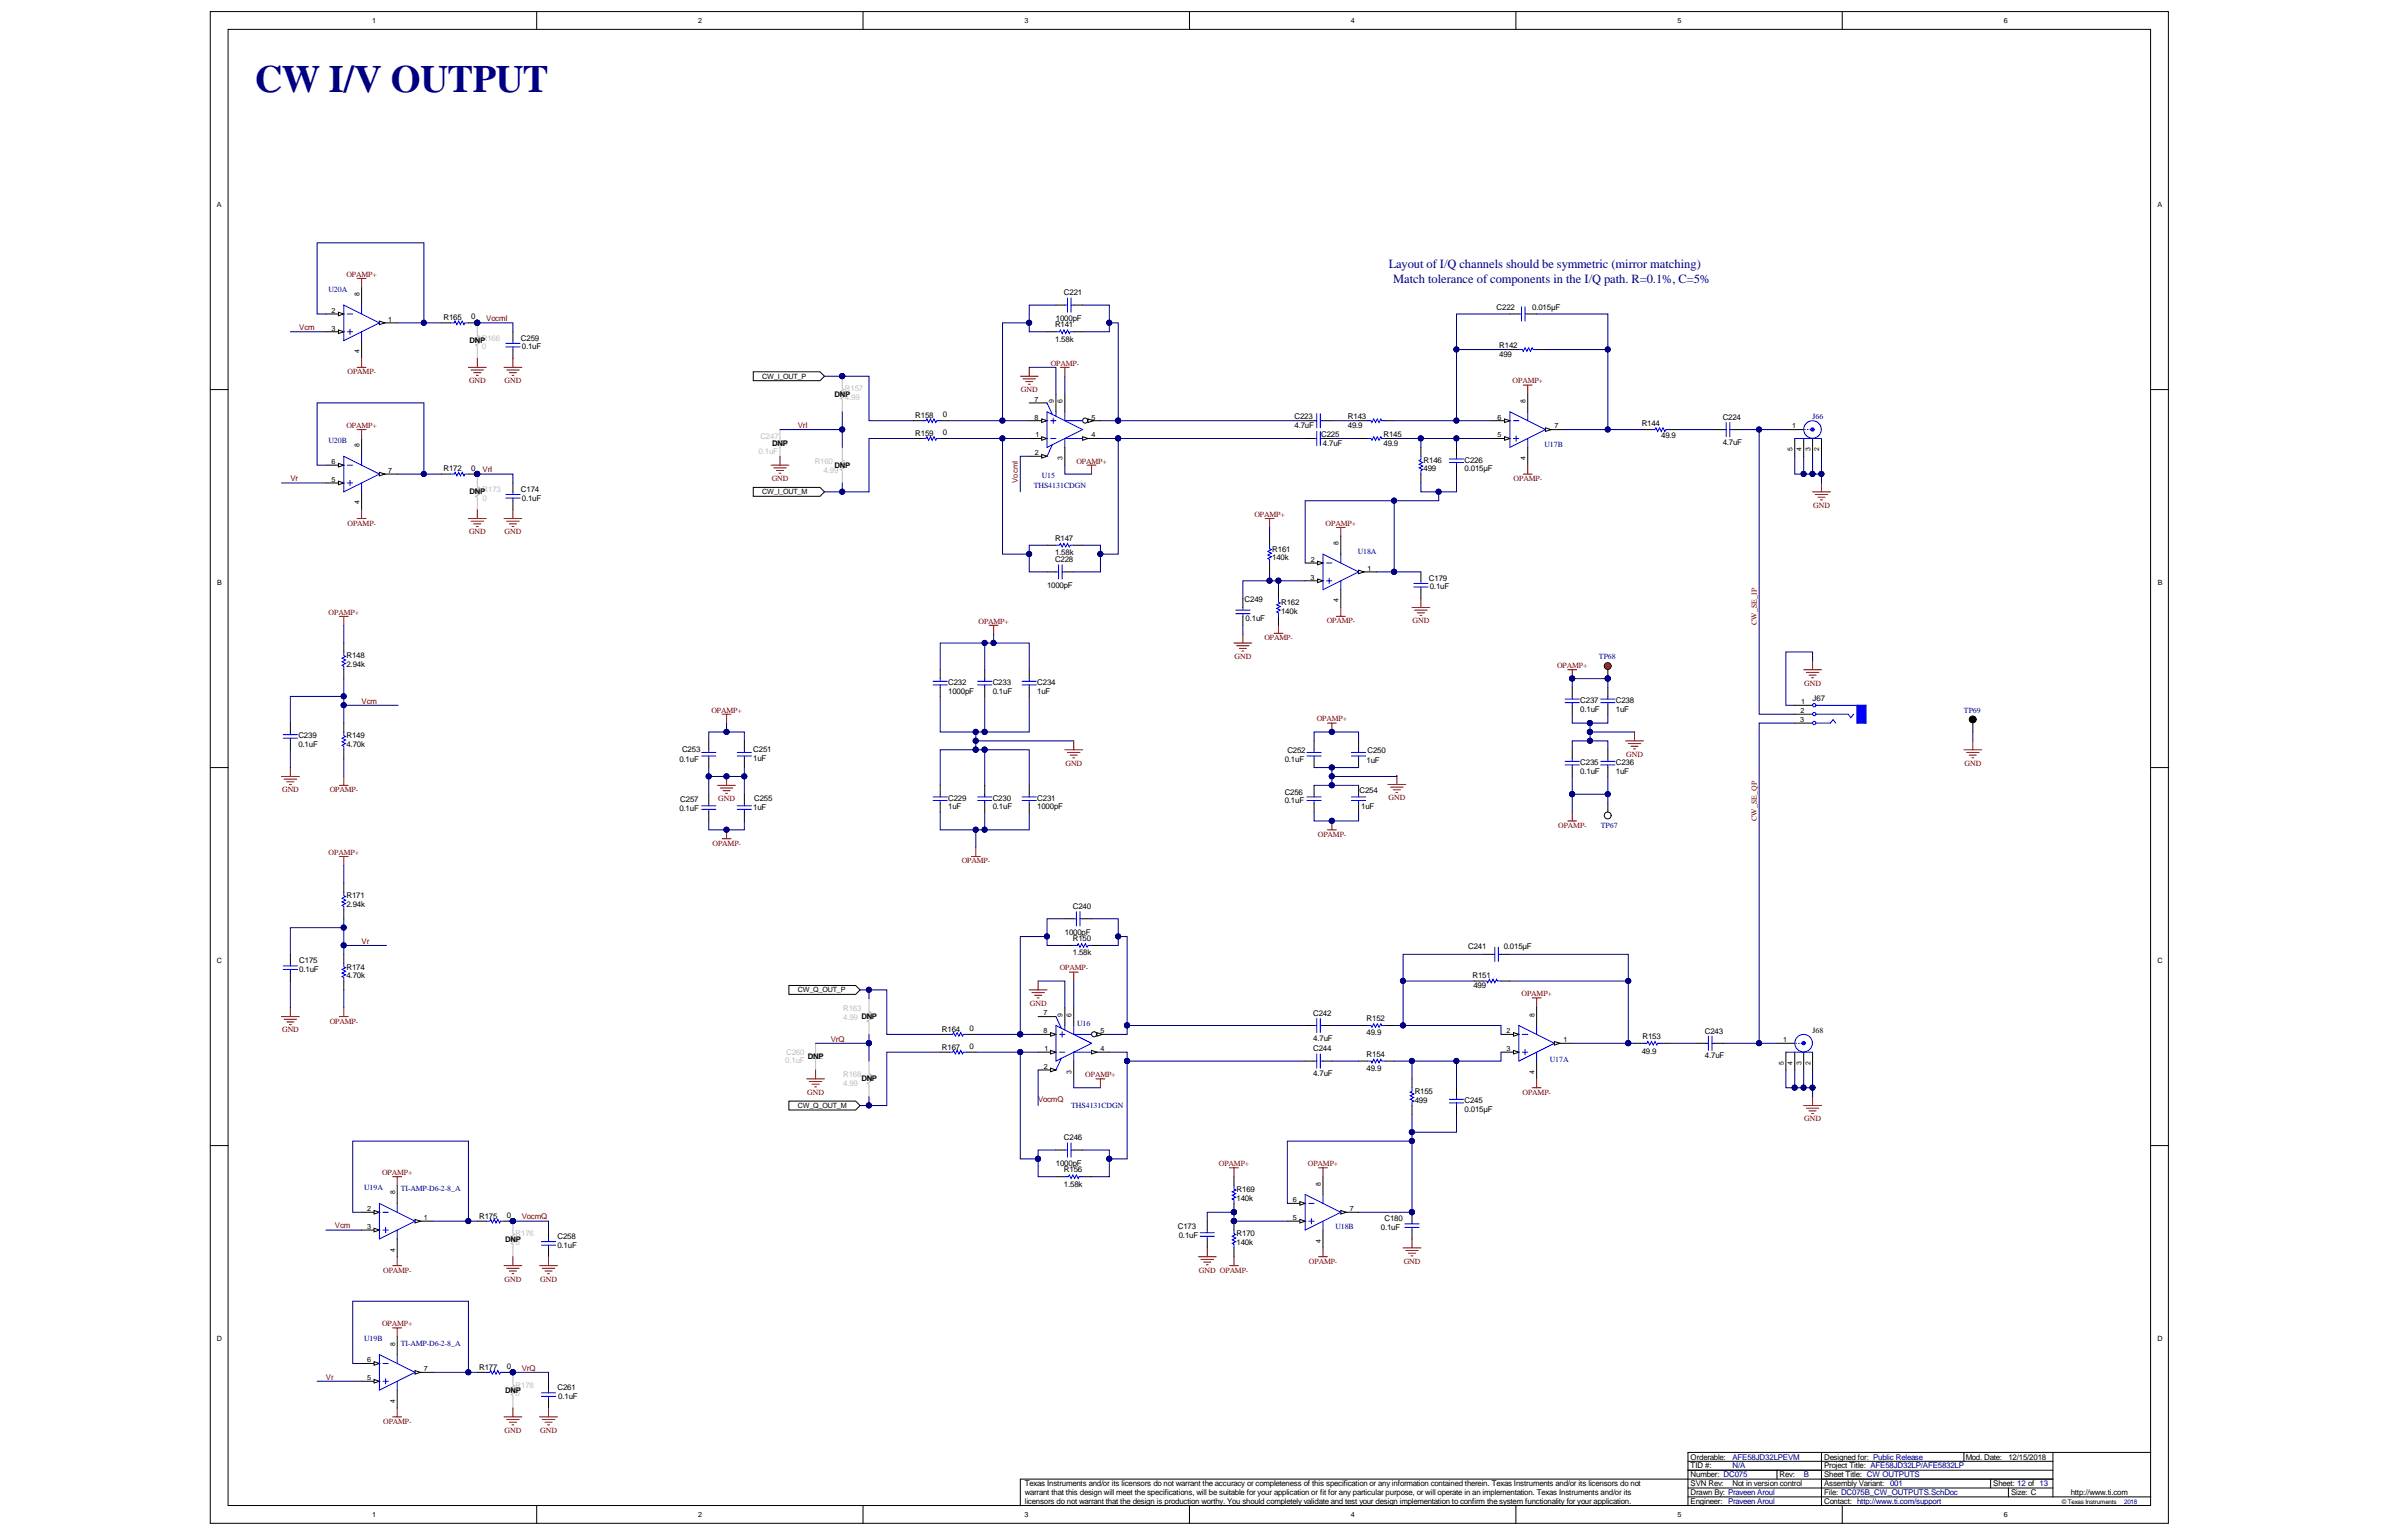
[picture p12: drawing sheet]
<svg xmlns="http://www.w3.org/2000/svg" width="432mm" height="279mm" viewBox="0 0 432 279" stroke-linecap="round" stroke-linejoin="round" font-family="sans-serif">
<defs><g id="words">
<text font-size="7" fill="#000080" x="46.2" y="16.7">CW I/V OUTPUT</text>
<g font-size="2.3" fill="#000080">
<text x="251.8" y="48.6">Layout of I/Q channels should be symmetric (mirror matching)</text>
<text x="252.6" y="51.4">Match tolerance of components in the I/Q path. R=0.1%, C=5%</text>
</g>
<g font-size="1.4" fill="#000080">
<text x="59.6" y="52.9">U20A</text>
<text x="328.6" y="76">J66</text>
<text x="59.6" y="80.3">U20B</text>
<text x="280" y="81">U17B</text>
<text x="187.4" y="88.6">THS4131CDGN</text>
<text x="188.8" y="86.6">U15</text>
<text x="246.1" y="100.5">U18A</text>
<text x="289.9" y="119.5">TP68</text>
<text x="356" y="129.2">TP69</text>
<text x="290.2" y="150.2">TP67</text>
<text x="195.3" y="186">U16</text>
<text x="281" y="192.6">U17A</text>
<text x="194.2" y="201">THS4131CDGN</text>
<text x="66" y="215.8">U19A</text>
<text x="72.6" y="216">TI-AMP-D6-2-8_A</text>
<text x="242.1" y="222.9">U18B</text>
<text x="66" y="243.2">U19B</text>
<text x="72.6" y="244">TI-AMP-D6-2-8_A</text>
<text x="314.1" y="266.3">N/A</text>
<text x="314.1" y="264.6">AFE58JD32LPEVM</text>
<text x="327" y="267.9">B</text>
<text x="342.6" y="269.5">001</text>
</g>
<g font-size="1.4" fill="#800000">
<text x="62.8" y="50.2">OPAMP+</text>
<text x="54.3" y="59.8">Vcm</text>
<text x="88.1" y="58.2">VocmI</text>
<text x="63" y="67.9">OPAMP-</text>
<text x="85" y="69.5">GND</text>
<text x="91.5" y="69.5">GND</text>
<text x="185.1" y="71.1">GND</text>
<text x="190.5" y="66.3">OPAMP-</text>
<text x="274.2" y="69.5">OPAMP+</text>
<text x="62.8" y="77.6">OPAMP+</text>
<text x="144.6" y="77.6">VrI</text>
<text x="52.6" y="87.3">Vr</text>
<text x="87.5" y="85.6">VrI</text>
<text x="139.9" y="87.2">GND</text>
<text x="184.5" y="87.6" transform="rotate(-90 184.5 87.6)">VocmI</text>
<text x="195.1" y="84">OPAMP+</text>
<text x="274.4" y="87.2">OPAMP-</text>
<text x="63" y="95.3">OPAMP-</text>
<text x="227.4" y="93.7">OPAMP+</text>
<text x="240.3" y="95.3">OPAMP+</text>
<text x="328.7" y="92.1">GND</text>
<text x="85" y="96.9">GND</text>
<text x="91.5" y="96.9">GND</text>
<text x="59.6" y="111.5">OPAMP+</text>
<text x="177.4" y="113.1">OPAMP+</text>
<text x="240.5" y="113">OPAMP-</text>
<text x="256.1" y="113">GND</text>
<text x="318.4" y="113.4" transform="rotate(-90 318.4 113.4)">CW_SE_IP</text>
<text x="223.8" y="119.5">GND</text>
<text x="229.2" y="116.1">OPAMP-</text>
<text x="282.3" y="121.1">OPAMP+</text>
<text x="327.1" y="124.3">GND</text>
<text x="65.5" y="127.6">Vcm</text>
<text x="129" y="129.2">OPAMP+</text>
<text x="238.7" y="130.8">OPAMP+</text>
<text x="294.8" y="137.2">GND</text>
<text x="51.1" y="143.7">GND</text>
<text x="59.8" y="143.7">OPAMP-</text>
<text x="193.1" y="138.8">GND</text>
<text x="356.1" y="138.8">GND</text>
<text x="130.2" y="145.3">GND</text>
<text x="251.7" y="145.1">GND</text>
<text x="318.4" y="148.9" transform="rotate(-90 318.4 148.9)">CW_SE_QP</text>
<text x="59.6" y="155">OPAMP+</text>
<text x="129.2" y="153.3">OPAMP-</text>
<text x="238.9" y="151.7">OPAMP-</text>
<text x="282.5" y="150.1">OPAMP-</text>
<text x="174.3" y="156.6">OPAMP-</text>
<text x="65.5" y="171.1">Vr</text>
<text x="192.1" y="176">OPAMP-</text>
<text x="59.8" y="185.6">OPAMP-</text>
<text x="186.7" y="182.4">GND</text>
<text x="275.8" y="180.6">OPAMP+</text>
<text x="51.1" y="187.2">GND</text>
<text x="150.6" y="188.9">VrQ</text>
<text x="196.7" y="195.3">OPAMP+</text>
<text x="146.3" y="198.5">GND</text>
<text x="188.2" y="199.8">VocmQ</text>
<text x="276" y="198.5">OPAMP-</text>
<text x="327.1" y="203.3">GND</text>
<text x="69.3" y="213.1">OPAMP+</text>
<text x="220.9" y="211.4">OPAMP+</text>
<text x="237.1" y="211.4">OPAMP+</text>
<text x="94.6" y="221.1">VocmQ</text>
<text x="60.7" y="222.7">Vcm</text>
<text x="69.5" y="230.7">OPAMP-</text>
<text x="91.5" y="232.4">GND</text>
<text x="97.9" y="232.4">GND</text>
<text x="217.3" y="230.7">GND OPAMP-</text>
<text x="237.3" y="229.1">OPAMP-</text>
<text x="254.5" y="229.1">GND</text>
<text x="69.3" y="240.5">OPAMP+</text>
<text x="59.1" y="250.1">Vr</text>
<text x="94.6" y="248.5">VrQ</text>
<text x="69.5" y="258.2">OPAMP-</text>
<text x="91.5" y="259.8">GND</text>
<text x="97.9" y="259.8">GND</text>
</g>
<g font-size="1.4">
<text x="192.9" y="53.6">C221</text>
<text x="80.4" y="58.1">R165</text>
<text x="85.4" y="57.9">0</text>
<text x="191.3" y="59.4">R141</text>
<text x="191.4" y="58.2">1000pF</text>
<text x="271.3" y="56.1">C222</text>
<text x="277.7" y="56.1">0.015µF</text>
<text x="85.1" y="62.2">DNP</text>
<text x="94.4" y="61.8">C259</text>
<text x="94.6" y="63.2">0.1uF</text>
<text x="191.3" y="61.9">1.58k</text>
<text x="271.8" y="64.7">499</text>
<text x="271.8" y="63.1">R142</text>
<text x="151.3" y="71.9">DNP</text>
<text x="165.9" y="75.8">R158</text>
<text x="170.9" y="75.6">0</text>
<text x="234.7" y="77.6">4.7uF</text>
<text x="234.7" y="76">C223</text>
<text x="244.3" y="77.6">49.9</text>
<text x="244.3" y="76">R143</text>
<text x="297.6" y="77.3">R144</text>
<text x="312.3" y="76.1">C224</text>
<text x="140" y="80.8">DNP</text>
<text x="165.9" y="79">R159</text>
<text x="170.9" y="78.9">0</text>
<text x="239.5" y="79.2">C225</text>
<text x="239.8" y="80.8">4.7uF</text>
<text x="250.8" y="80.8">49.9</text>
<text x="250.8" y="79.2">R145</text>
<text x="258.1" y="83.9">R146</text>
<text x="265.5" y="83.9">C226</text>
<text x="301.1" y="79.4">49.9</text>
<text x="312.3" y="80.6">4.7uF</text>
<text x="80.4" y="85.5">R172</text>
<text x="85.1" y="89.6">DNP</text>
<text x="85.4" y="85.3">0</text>
<text x="94.4" y="89.2">C174</text>
<text x="151.3" y="84.8">DNP</text>
<text x="258.1" y="85.5">499</text>
<text x="265.5" y="85.5">0.015µF</text>
<text x="94.6" y="90.8">0.1uF</text>
<text x="191.3" y="100.6">1.58k</text>
<text x="191.3" y="98.1">R147</text>
<text x="191.3" y="101.9">C228</text>
<text x="230.6" y="101.6">140k</text>
<text x="230.6" y="100">R161</text>
<text x="189.8" y="106.6">1000pF</text>
<text x="259" y="105.3">C179</text>
<text x="259.2" y="106.8">0.1uF</text>
<text x="225.6" y="109.2">C249</text>
<text x="225.8" y="112.6">0.1uF</text>
<text x="232.2" y="111.3">140k</text>
<text x="232.2" y="109.7">R162</text>
<text x="62.8" y="119.3">R148</text>
<text x="62.8" y="121">2.94k</text>
<text x="171.9" y="125.8">1000pF</text>
<text x="171.9" y="124.2">C232</text>
<text x="180" y="125.8">0.1uF</text>
<text x="180" y="124.2">C233</text>
<text x="188" y="125.8">1uF</text>
<text x="188" y="124.2">C234</text>
<text x="286.5" y="129">0.1uF</text>
<text x="286.5" y="127.4">C237</text>
<text x="292.9" y="129">1uF</text>
<text x="292.9" y="127.4">C238</text>
<text x="328.6" y="127.1">J67</text>
<text x="54.1" y="135.5">0.1uF</text>
<text x="54.1" y="133.9">C239</text>
<text x="62.8" y="135.5">4.70k</text>
<text x="62.8" y="133.9">R149</text>
<text x="123.6" y="136.3">C253</text>
<text x="136.6" y="136.3">C251</text>
<text x="233.4" y="136.4">C252</text>
<text x="247.9" y="136.4">C250</text>
<text x="123.2" y="138.2">0.1uF</text>
<text x="136.6" y="138.1">1uF</text>
<text x="232.9" y="138.2">0.1uF</text>
<text x="246.4" y="143.9">C254</text>
<text x="247.7" y="138.4">1uF</text>
<text x="286.5" y="140.3">0.1uF</text>
<text x="286.5" y="138.7">C235</text>
<text x="292.9" y="140.3">1uF</text>
<text x="292.9" y="138.7">C236</text>
<text x="123.2" y="147.1">0.1uF</text>
<text x="123.3" y="145.5">C257</text>
<text x="136.6" y="146.9">1uF</text>
<text x="136.7" y="145.3">C255</text>
<text x="171.9" y="146.8">1uF</text>
<text x="171.9" y="145.2">C229</text>
<text x="180" y="146.8">0.1uF</text>
<text x="180" y="145.2">C230</text>
<text x="188" y="146.8">1000pF</text>
<text x="188" y="145.2">C231</text>
<text x="232.9" y="145.6">0.1uF</text>
<text x="232.9" y="144.2">C256</text>
<text x="246.8" y="146.6">1uF</text>
<text x="62.8" y="164.5">2.94k</text>
<text x="62.8" y="162.9">R171</text>
<text x="194.5" y="164.8">C240</text>
<text x="193" y="169.5">1000pF</text>
<text x="194.5" y="173.2">1.58k</text>
<text x="194.5" y="170.6">R150</text>
<text x="266.1" y="172.1">C241</text>
<text x="272.6" y="172.1">0.015µF</text>
<text x="54.3" y="176.3">0.1uF</text>
<text x="54.3" y="174.7">C175</text>
<text x="62.8" y="177.4">4.70k</text>
<text x="62.8" y="175.8">R174</text>
<text x="266.9" y="177.4">R151</text>
<text x="267.1" y="179.2">499</text>
<text x="238.1" y="184.2">C242</text>
<text x="247.7" y="185.1">R152</text>
<text x="170.8" y="187.1">R164</text>
<text x="170.8" y="190.3">R167</text>
<text x="175.8" y="186.9">0</text>
<text x="175.8" y="190.1">0</text>
<text x="238.1" y="190.6">C244</text>
<text x="238.1" y="188.7">4.7uF</text>
<text x="247.7" y="191.6">R154</text>
<text x="247.7" y="187.7">49.9</text>
<text x="297.6" y="191.1">49.9</text>
<text x="297.8" y="188.4">R153</text>
<text x="309.1" y="191.9">4.7uF</text>
<text x="309.1" y="187.4">C243</text>
<text x="328.6" y="187.3">J68</text>
<text x="146.5" y="192.1">DNP</text>
<text x="156.1" y="196.1">DNP</text>
<text x="238.1" y="195.1">4.7uF</text>
<text x="247.7" y="194.2">49.9</text>
<text x="256.4" y="200">499</text>
<text x="256.4" y="198.4">R155</text>
<text x="265.5" y="201.6">0.015µF</text>
<text x="265.5" y="200">C245</text>
<text x="192.9" y="206.8">C246</text>
<text x="191.4" y="211.4">1000pF</text>
<text x="192.9" y="215.1">1.58k</text>
<text x="192.9" y="212.6">R156</text>
<text x="86.8" y="220.9">R175</text>
<text x="91.9" y="220.8">0</text>
<text x="224.2" y="217.7">140k</text>
<text x="224.2" y="216.1">R169</text>
<text x="251" y="221.4">C180</text>
<text x="91.6" y="225.1">DNP</text>
<text x="101" y="226.3">0.1uF</text>
<text x="101" y="224.7">C258</text>
<text x="213.5" y="222.9">C173</text>
<text x="213.7" y="224.5">0.1uF</text>
<text x="224.2" y="225.8">140k</text>
<text x="224.2" y="224.2">R170</text>
<text x="250.3" y="223">0.1uF</text>
<text x="86.8" y="248.4">R177</text>
<text x="91.9" y="248.2">0</text>
<text x="91.6" y="252.5">DNP</text>
<text x="101" y="252.1">C261</text>
<text x="101.2" y="253.7">0.1uF</text>
<text x="185.8" y="269.5">Texas Instruments and/or its licensors do not warrant the accuracy or completeness of this specification or any information contained therein. Texas Instruments and/or its licensors do not</text>
<text x="306.5" y="269.5">SVN Rev:</text>
<text x="306.5" y="267.9">Number: DC075</text>
<text x="306.5" y="266.3">TID #:</text>
<text x="306.5" y="264.6">Orderable:</text>
<text x="314.1" y="269.5">Not in version control</text>
<text x="322.6" y="267.9">Rev:</text>
<text x="330.7" y="267.9">Sheet Title: CW OUTPUTS</text>
<text x="330.7" y="266.3">Project Title: AFE58JD32LP/AFE5832LP</text>
<text x="330.7" y="264.6">Designed for: Public Release</text>
<text x="330.7" y="269.5">Assembly Variant:</text>
<text x="356.3" y="264.6">Mod. Date:</text>
<text x="361.3" y="269.5">Sheet: 12 of 13</text>
<text x="364.1" y="264.6">12/15/2018</text>
<text x="185.8" y="271.1">warrant that this design will meet the specifications, will be suitable for your application or fit for any particular purpose, or will operate in an implementation. Texas Instruments and/or its</text>
<text x="185.8" y="272.7">licensors do not warrant that the design is production worthy. You should completely validate and test your design implementation to confirm the system functionality for your application.</text>
<text x="306.5" y="271.1">Drawn By: Praveen Aroul</text>
<text x="306.5" y="272.7">Engineer: Praveen Aroul</text>
<text x="330.7" y="271.1">File: DC075B_CW_OUTPUTS.SchDoc</text>
<text x="330.7" y="272.7">Contact: http://www.ti.com/support</text>
<text x="364.6" y="271.1">Size: C</text>
<text x="375.4" y="271.1">http://www.ti.com</text>
</g>
<g font-size="1.4" fill="#c0bebc">
<text x="87.3" y="63.2">0</text>
<text x="87.3" y="61.8">R166</text>
<text x="153.2" y="71">R157</text>
<text x="153.2" y="72.6">4.99</text>
<text x="137.5" y="82.3">0.1uF</text>
<text x="137.8" y="79.5">C247</text>
<text x="87.5" y="89.2">R173</text>
<text x="147.7" y="84.2">R160</text>
<text x="149.3" y="85.8">4.99</text>
<text x="87.5" y="90.8">0</text>
<text x="152.8" y="185">4.99 DNP</text>
<text x="152.8" y="183.4">R163</text>
<text x="142.5" y="191.3">C260</text>
<text x="142.4" y="192.7">0.1uF</text>
<text x="152.8" y="196.9">4.99</text>
<text x="152.8" y="195.3">R168</text>
<text x="93.5" y="225.8">0</text>
<text x="93.5" y="224.2">R176</text>
<text x="93.5" y="251.6">R178</text>
<text x="93.5" y="253.2">0</text>
</g>
<g font-size="1.3">
<text x="67.5" y="4.2">1</text>
<text x="126.6" y="4.2">2</text>
<text x="185.7" y="4.2">3</text>
<text x="244.9" y="4.2">4</text>
<text x="304.1" y="4.2">5</text>
<text x="363.2" y="4.2">6</text>
<text x="39.3" y="37.6">A</text>
<text x="391.1" y="37.6">A</text>
<text x="60.1" y="60">3</text>
<text x="60.1" y="56.7">2</text>
<text x="70.4" y="58.3">1</text>
<text x="138.2" y="68.7">CW_I_OUT_P</text>
<text x="187.6" y="72.9">7</text>
<text x="187.6" y="76.1">8</text>
<text x="197.9" y="76.1">5</text>
<text x="271.5" y="76.1">6</text>
<text x="281.8" y="77.7">7</text>
<text x="324.9" y="77.7">1</text>
<text x="187.6" y="82.5">2</text>
<text x="187.7" y="79.3">1</text>
<text x="197.9" y="79.3">4</text>
<text x="271.5" y="79.3">5</text>
<text x="60.1" y="87.4">5</text>
<text x="60.1" y="84.1">6</text>
<text x="70.4" y="85.8">7</text>
<text x="138.2" y="89.6">CW_I_OUT_M</text>
<text x="237.6" y="101.9">2</text>
<text x="39.4" y="106.1">B</text>
<text x="237.6" y="105.1">3</text>
<text x="247.9" y="103.5">1</text>
<text x="391.1" y="106.1">B</text>
<text x="326.3" y="130.9">3</text>
<text x="326.4" y="129.3">2</text>
<text x="326.5" y="127.7">1</text>
<text x="39.3" y="174.6">C</text>
<text x="144.6" y="179.9">CW_Q_OUT_P</text>
<text x="391.1" y="174.6">C</text>
<text x="189.2" y="184.1">7</text>
<text x="189.2" y="187.4">8</text>
<text x="189.3" y="190.6">1</text>
<text x="199.5" y="190.6">4</text>
<text x="199.5" y="187.4">5</text>
<text x="273.1" y="190.6">3</text>
<text x="273.1" y="187.4">2</text>
<text x="283.4" y="189">1</text>
<text x="323.3" y="189">1</text>
<text x="189.2" y="193.8">2</text>
<text x="144.6" y="200.9">CW_Q_OUT_M</text>
<text x="66.6" y="219.6">2</text>
<text x="76.8" y="221.2">1</text>
<text x="234.4" y="221.2">5</text>
<text x="234.4" y="218">6</text>
<text x="244.7" y="219.6">7</text>
<text x="66.5" y="222.8">3</text>
<text x="39.3" y="243.2">D</text>
<text x="391.1" y="243.2">D</text>
<text x="66.5" y="250.2">5</text>
<text x="66.5" y="247">6</text>
<text x="76.8" y="248.6">7</text>
<text x="67.5" y="275.1">1</text>
<text x="126.6" y="275.1">2</text>
<text x="185.7" y="275.1">3</text>
<text x="244.9" y="275.1">4</text>
<text x="304.1" y="275.1">5</text>
<text x="363.2" y="275.1">6</text>
</g>
<g font-size="1.2">
<text x="65.2" y="53.7" transform="rotate(-90 65.2 53.7)">8</text>
<text x="65.2" y="64.1" transform="rotate(-90 65.2 64.1)">4</text>
<text x="191" y="73.1" transform="rotate(-90 191 73.1)">9</text>
<text x="192.6" y="73.1" transform="rotate(-90 192.6 73.1)">6</text>
<text x="276.5" y="73.1" transform="rotate(-90 276.5 73.1)">8</text>
<text x="65.2" y="81.1" transform="rotate(-90 65.2 81.1)">8</text>
<text x="192.6" y="83.4" transform="rotate(-90 192.6 83.4)">3</text>
<text x="276.5" y="83.4" transform="rotate(-90 276.5 83.4)">4</text>
<text x="325" y="81.8" transform="rotate(-90 325 81.8)">5</text>
<text x="326.6" y="81.8" transform="rotate(-90 326.6 81.8)">4</text>
<text x="328.2" y="81.8" transform="rotate(-90 328.2 81.8)">3</text>
<text x="329.8" y="81.7" transform="rotate(-90 329.8 81.7)">2</text>
<text x="65.2" y="91.5" transform="rotate(-90 65.2 91.5)">4</text>
<text x="242.7" y="98.9" transform="rotate(-90 242.7 98.9)">8</text>
<text x="242.7" y="109.2" transform="rotate(-90 242.7 109.2)">4</text>
<text x="192.6" y="184.3" transform="rotate(-90 192.6 184.3)">9</text>
<text x="194.2" y="184.3" transform="rotate(-90 194.2 184.3)">6</text>
<text x="278.2" y="184.3" transform="rotate(-90 278.2 184.3)">8</text>
<text x="194.2" y="194.7" transform="rotate(-90 194.2 194.7)">3</text>
<text x="278.2" y="194.7" transform="rotate(-90 278.2 194.7)">4</text>
<text x="323.3" y="193.1" transform="rotate(-90 323.3 193.1)">5</text>
<text x="325" y="193.1" transform="rotate(-90 325 193.1)">4</text>
<text x="326.6" y="193.1" transform="rotate(-90 326.6 193.1)">3</text>
<text x="328.2" y="193" transform="rotate(-90 328.2 193)">2</text>
<text x="239.4" y="215" transform="rotate(-90 239.4 215)">8</text>
<text x="71.6" y="216.6" transform="rotate(-90 71.6 216.6)">8</text>
<text x="71.6" y="226.9" transform="rotate(-90 71.6 226.9)">4</text>
<text x="239.4" y="225.3" transform="rotate(-90 239.4 225.3)">4</text>
<text x="71.6" y="244" transform="rotate(-90 71.6 244)">8</text>
<text x="71.6" y="254.4" transform="rotate(-90 71.6 254.4)">4</text>
</g>
<text font-size="1.1" x="373.8" y="272.8">© Texas Instruments</text>
<text font-size="1.1" fill="#000080" x="385.1" y="272.8">2018</text>
</g></defs>
<g fill="#fff" stroke="#000" stroke-width=".18">
<path d="M38.1 2.1h355v274.1h-355z"/>
<path d="M41.3 5.3h348.5v267.7h-348.5z"/>
</g>
<g fill="none" stroke="#000" stroke-width=".18">
<path d="M97.3 2.1v3.2M156.4 2.1v3.2M215.6 2.1v3.2M274.8 2.1v3.2M334 2.1v3.2M38.1 70.6h3.2M389.9 70.6h3.2M38.1 139.2h3.2M178.5 121.4v1.6M178.5 124.7v1.6M186.6 121.4v1.6M186.6 124.7v1.6"/>
<path d="M285 124.7v1.6M285 127.9v1.6M285 136v1.6M285 139.2v1.6M291.5 124.7v1.6M291.5 127.9v1.6M291.5 136v1.6M291.5 139.2v1.6M389.9 139.2h3.2M170.4 142.4v1.6M170.4 145.6v1.6M178.5 142.4v1.6"/>
<path d="M178.5 145.6v1.6M296.3 189.2h1.6M301.1 189.2h1.7M38.1 207.7h3.2M389.9 207.7h3.2M97.3 273v3.3M156.4 273v3.3M215.6 273v3.3M274.8 273v3.3M306 271.4h83.9M306 269.8h66.1M306 266.6h66.1"/>
<path d="M306 265h66.1M322.1 266.6v1.6M330.2 263.3h-24.2v9.7M334 273v3.3M356 263.3v1.7M360.9 268.2v1.6M364.1 269.8v1.6M372.1 268.2h-187.1v4.8M372.1 263.3v8.1M389.9 263.3h-59.7v9.7"/>
</g>
<g fill="none" stroke="#800000" stroke-width=".18">
<path d="M61.5 111.8h1.6M62.3 111.8v1.6M179.3 113.4h1.6M180.1 113.4v1.6M328.6 119.8v1.6M52.6 139.2v1.6M193 136h3.3M193.5 136.4h2.3M194 136.9h1.3M194.5 137.4h.3M194.6 134.3v1.7M294.7 134.3h3.2"/>
<path d="M295.2 134.8h2.2M295.7 135.3h1.3M296.1 135.8h.4M296.3 132.7v1.6M327 121.4h3.2M327.4 121.9h2.3M327.9 122.4h1.3M328.4 122.9h.3M356 136h3.2M356.5 136.4h2.3M357 136.9h1.3M357.5 137.4h.3"/>
<path d="M357.6 134.3v1.7M51 140.8h3.3M51.5 141.3h2.3M52 141.8h1.3M52.5 142.2h.3M61.5 142.4h1.6M62.3 140.8v1.6M176.1 155.3h1.6M176.9 153.7v1.6"/>
</g>
<g fill="none" stroke="#00f" stroke-width=".18">
<path d="M177.2 124.2h2.6M177.2 123.5h2.6M178.5 123v.5M178.5 124.2v.5M185.3 124.2h2.6M185.3 123.5h2.6M186.6 123v.5M186.6 124.2v.5M283.7 126.8h2.6M283.7 127.4h2.6M283.7 138.7h2.6M283.7 138h2.6"/>
<path d="M285 126.3v.5M285 127.4v.5M285 137.6v.4M285 138.7v.5M290.2 126.8h2.6M290.2 127.4h2.6M290.2 138.7h2.6M290.2 138h2.6M291.5 126.3v.5M291.5 127.4v.5M291.5 137.6v.4M291.5 138.7v.5"/>
<path d="M169.1 144.5h2.6M169.1 145.1h2.6M170.4 144v.5M170.4 145.1v.5M177.2 144.5h2.6M177.2 145.1h2.6M178.5 144v.5M178.5 145.1v.5M297.9 189.2h.7l.1-.4 .3 .7 .4-.7 .3 .7 .3-.7 .3 .7 .2-.3h.6"/>
</g>
<g fill="#fff" stroke="#000" stroke-width=".18">
<path d="M143 199.6h12.1l.8 .9-.8 .8h-12.1z" fill-rule="evenodd"/>
<path d="M143 178.7h12.1l.8 .8-.8 .8h-12.1z" fill-rule="evenodd"/>
</g>
<g fill="none" stroke="#800000" stroke-width=".18">
<path d="M197.1 84.3h1.6M197.9 84.3v1.7M328.6 89.2h3.2M329.1 89.7h2.2M329.5 90.2h1.3M330 90.6h.4M330.2 87.6v1.6M186.6 179.5h3.2M187.1 180h2.2M188.2 177.9v1.6M193.8 176.3h1.6M194.6 176.3v1.6"/>
<path d="M187.5 180.5h1.3M188 180.9h.3M198.7 195.6h1.6M199.5 195.6v1.6M328.6 198.8v1.7M327 200.5h3.2M327.4 200.9h2.3M327.9 201.4h1.3M328.4 201.9h.3"/>
</g>
<circle cx="291.4" cy="120.8" r=".62" fill="#ee0e22" stroke="#000" stroke-width=".18"/>
<path d="M291.5 121.4v1.6" fill="none" stroke="#000" stroke-width=".18"/>
<circle cx="291.4" cy="123" r=".46" fill="#000080" stroke="#000080" stroke-width=".18"/>
<circle cx="291.4" cy="147.9" r=".62" fill="#fff" stroke="#000" stroke-width=".18"/>
<path d="M270.5 79.5h3.2M291.5 145.6v1.6" fill="none" stroke="#000" stroke-width=".18"/>
<path d="M272.7 79.2l1 .3-1 .3z" fill="#fff"/>
<path d="M270.5 76.3h3.2M272.7 79.2l1 .3-1 .3z" fill="none" stroke="#000" stroke-width=".18"/>
<path d="M272.7 76l1 .3-1 .3z" fill="#fff"/>
<path d="M272.7 76l1 .3-1 .3zM280.2 77.9h3.2" fill="none" stroke="#000" stroke-width=".18"/>
<path d="M280.2 77.6l.9 .3-.9 .3z" fill="#fff"/>
<path d="M276.9 71.4v3.3M280.2 77.6l.9 .3-.9 .3zM276.9 81.1v3.2M281.8 189.2h3.2" fill="none" stroke="#000" stroke-width=".18"/>
<path d="M273.7 74.7l6.5 3.2-6.5 3.2zM274.4 76.3h.9M274.4 79.5h.9M274.8 79v1M276.9 74.7v1.6M276.9 79.5v1.6" fill="none" stroke="#00f" stroke-width=".18"/>
<path d="M281.8 188.8l.9 .4-.9 .3z" fill="#fff"/>
<path d="M272.1 187.6h3.2M281.8 188.8l.9 .4-.9 .3z" fill="none" stroke="#000" stroke-width=".18"/>
<path d="M274.4 187.2l.9 .4-.9 .3z" fill="#fff"/>
<path d="M272.1 190.8h3.2M274.4 187.2l.9 .4-.9 .3z" fill="none" stroke="#000" stroke-width=".18"/>
<path d="M274.4 190.5l.9 .3-.9 .3z" fill="#fff"/>
<g fill="none" stroke="#000" stroke-width=".18">
<path d="M273.7 56.9h1.6M276.9 56.9h1.7M236.6 76.3h1.6M236.6 79.5h1.6M239.8 76.3h1.6M239.8 79.5h1.6M246.3 76.3h1.6M246.3 79.5h1.6M251.1 76.3h1.6M251.1 79.5h1.6M273.7 63.4h1.6M278.6 63.4h1.6"/>
<path d="M310.8 77.9h1.6M314.1 77.9h1.6M323.7 77.9h3.3M325.4 79.5v3.2M327 79.5v3.2M328.6 79.5v3.2M330.2 79.5v3.2M257.6 81.1v1.6M257.6 86v1.6M264 81.1v1.6M264 84.3v1.7M52.6 131.1v1.6"/>
<path d="M52.6 134.3v1.7M325.4 131.1h3.2M325.4 129.5h3.2M325.4 127.9h3.2M357.6 131.1v1.6M267.3 177.9h1.6M268.9 173h1.6M272.1 173h1.6M272.1 177.9h1.6M236.6 192.4h1.6M236.6 185.9h1.6M239.8 192.4h1.6"/>
<path d="M239.8 185.9h1.6M246.3 192.4h1.6M246.3 185.9h1.6M251.1 192.4h1.6M251.1 185.9h1.6M256 195.6v1.6M264 197.2v1.6M274.4 190.5l.9 .3-.9 .3zM278.6 182.7v3.2M278.6 192.4v3.2M307.6 189.2h1.6M310.8 189.2h1.6"/>
<path d="M322.1 189.2h3.3M323.7 190.8v3.2M325.4 190.8v3.2M327 190.8v3.2M328.6 190.8v3.2M256 200.5v1.6M264 200.5v1.6M233.4 221.4h3.2"/>
</g>
<g fill="none" stroke="#00f" stroke-width=".18">
<path d="M275.3 56.9h.5M275.8 55.6v2.6M276.5 55.6v2.6M276.5 56.9h.4M238.2 79.5h.5M238.2 76.3h.5M238.7 75v2.6M238.7 78.2v2.6M239.3 75v2.6M239.3 78.2v2.6M239.3 79.5h.5M239.3 76.3h.5"/>
<path d="M247.9 76.3h.6l.2 .3 .3-.6 .3 .6 .4-.6 .3 .6 .3-.6 .2 .3h.6M247.9 79.5h.6l.2 .3 .3-.6 .3 .6 .4-.6 .3 .6 .3-.6 .2 .3h.6M275.3 63.4h.7l.1 .3 .4-.6 .3 .6 .3-.6 .3 .6 .3-.6 .2 .3h.7M312.4 77.9h.5M312.9 76.6v2.6M313.6 76.6v2.6M313.6 77.9h.5M325.4 79.5h4.8M327.1 77.9h.2M327.6 77.9h.2M328.1 77.9h.2M257.6 82.7v.7l-.3 .1 .6 .4-.6 .3 .6 .3-.6 .3 .6 .4-.3 .1v.7"/>
<path d="M262.7 83.9h2.6M262.7 83.2h2.6M264 82.7v.5M264 83.9v.4M51.3 133.9h2.6M51.3 133.2h2.6M52.6 132.7v.5M52.6 133.9v.4M329.2 131.1h2.6l.5-.6 .5 .6M329.2 129.5h5.8l.5 .6 .5-.6M329.2 127.9h9.1v3.2h-1.7v-3.2M268.9 177.9h.6l.2 .3 .3-.6 .3 .6 .3-.6 .4 .6 .3-.6 .2 .3h.6"/>
<path d="M270.5 173h.5M271 171.8v2.5M271.6 171.8v2.5M271.6 173h.5M238.2 192.4h.5M238.2 185.9h.5M238.7 184.7v2.5M238.7 191.1v2.6M239.3 184.7v2.5M239.3 191.1v2.6M239.3 192.4h.5M239.3 185.9h.5"/>
<path d="M247.9 192.4h.6l.2 .3 .3-.6 .3 .6 .4-.6 .3 .6 .3-.6 .2 .3h.6M247.9 185.9h.6l.2 .4 .3-.7 .3 .7 .4-.7 .3 .7 .3-.7 .2 .3h.6M256 197.2v.7l-.4 .1 .7 .4-.7 .3 .7 .3-.7 .3 .7 .3-.3 .2v.7M262.7 200h2.6M262.7 199.3h2.6M264 198.8v.5M264 200v.5M275.3 185.9l6.5 3.3-6.5 3.2zM276 187.6h.9M276 190.8h.9M276.5 190.3v1M278.6 185.9v1.7"/>
<path d="M278.6 190.8v1.6M309.2 189.2h.5M309.7 187.9v2.6M310.3 187.9v2.6M310.3 189.2h.5M323.7 190.8h4.9M325.5 189.2h.2M326 189.2h.2M326.5 189.2h.1"/>
<circle cx="328.6" cy="77.9" r="1.59"/>
<circle cx="328.9" cy="131.1" r=".3"/>
<circle cx="328.9" cy="129.5" r=".3"/>
<circle cx="328.9" cy="127.9" r=".3"/>
<circle cx="327" cy="189.1" r="1.59"/>
</g>
<path d="M276.1 69.8h1.6M276.9 69.8v1.6M276.1 86h1.6M276.9 84.3v1.7M284.2 121.4h1.6M285 121.4v1.6M284.2 148.9h1.6M285 147.2v1.7M277.7 180.9h1.7M277.7 197.2h1.7M278.6 180.9v1.7M278.6 195.6v1.6" fill="none" stroke="#800000" stroke-width=".18"/>
<circle cx="285" cy="123" r=".46" fill="#000080" stroke="#000080" stroke-width=".18"/>
<g fill="#00f" stroke="#00f" stroke-width=".18">
<path d="M336.6 127.9h1.6v3.2h-1.6z"/>
<circle cx="328.6" cy="77.9" r=".3"/>
<circle cx="327" cy="189.1" r=".3"/>
</g>
<circle cx="357.6" cy="130.4" r=".63" fill="#000" stroke="#000" stroke-width=".18"/>
<path d="M235.6 221.1l1 .3-1 .3z" fill="#fff"/>
<path d="M233.4 218.2h3.2M235.6 221.1l1 .3-1 .3z" fill="none" stroke="#000" stroke-width=".18"/>
<path d="M235.6 217.9l1 .3-1 .3z" fill="#fff"/>
<path d="M235.6 217.9l1 .3-1 .3zM243.1 219.8h3.2" fill="none" stroke="#000" stroke-width=".18"/>
<path d="M243.1 219.5l.9 .3-.9 .3z" fill="#fff"/>
<path d="M246.3 103.7h3.2M239.8 213.4v3.2M243.1 219.5l.9 .3-.9 .3zM239.8 223v3.3" fill="none" stroke="#000" stroke-width=".18"/>
<path d="M236.6 216.6l6.5 3.2-6.5 3.2zM237.2 218.2h1M239.8 216.6v1.6M237.2 221.4h1M237.7 220.9v1M239.8 221.4v1.6" fill="none" stroke="#00f" stroke-width=".18"/>
<path d="M239 211.7h1.6M239.8 211.7v1.7M239 227.9h1.6M239.8 226.3v1.6" fill="none" stroke="#800000" stroke-width=".18"/>
<path d="M246.3 103.4l.9 .3-.9 .3z" fill="#fff"/>
<path d="M236.6 102.1h3.2M246.3 103.4l.9 .3-.9 .3z" fill="none" stroke="#000" stroke-width=".18"/>
<path d="M238.9 101.8l.9 .3-.9 .3z" fill="#fff"/>
<path d="M236.6 105.3h3.2M238.9 101.8l.9 .3-.9 .3z" fill="none" stroke="#000" stroke-width=".18"/>
<path d="M238.9 105l.9 .3-.9 .3z" fill="#fff"/>
<path d="M243.1 97.2v3.3M238.9 105l.9 .3-.9 .3zM243.1 106.9v3.2M75.2 221.4h3.3" fill="none" stroke="#000" stroke-width=".18"/>
<path d="M239.8 100.5l6.5 3.2-6.5 3.2zM240.5 102.1h.9M240.5 105.3h.9M241 104.8v1M243.1 100.5v1.6M243.1 105.3v1.6" fill="none" stroke="#00f" stroke-width=".18"/>
<path d="M242.2 95.6h1.7M243.1 95.6v1.6M242.2 111.8h1.7M243.1 110.1v1.7" fill="none" stroke="#800000" stroke-width=".18"/>
<path d="M75.2 221.1l1 .3-1 .3z" fill="#fff"/>
<path d="M65.5 219.8h3.3M75.2 221.1l1 .3-1 .3z" fill="none" stroke="#000" stroke-width=".18"/>
<path d="M67.8 219.5l1 .3-1 .3z" fill="#fff"/>
<path d="M67.8 219.5l1 .3-1 .3zM65.5 223h3.3" fill="none" stroke="#000" stroke-width=".18"/>
<path d="M67.8 222.7l1 .3-1 .4z" fill="#fff"/>
<g fill="none" stroke="#000" stroke-width=".18">
<path d="M165.6 76.3h1.6M165.6 79.5h1.6M170.4 76.3h1.7M170.4 79.5h1.7M230.1 97.2v1.7M225.3 108.5v1.6M225.3 111.8v1.6M230.1 102.1v1.6M231.8 106.9v1.6M231.8 111.8v1.6M128.5 134.3v1.7M128.5 137.6v1.6"/>
<path d="M134.9 134.3v1.7M134.9 137.6v1.6M238.2 134.3v1.7M238.2 137.6v1.6M246.3 134.3v1.7M246.3 137.6v1.6M128.5 144v1.6M128.5 147.2v1.7M134.9 144v1.6M134.9 147.2v1.7M238.2 142.4v1.6M238.2 145.6v1.6"/>
<path d="M246.3 142.4v1.6M246.3 145.6v1.6M170.4 187.6h1.7M170.4 190.8h1.7M175.3 187.6h1.6M175.3 190.8h1.6M72 215v3.2M223.7 213.4v1.6M223.7 218.2v1.6M67.8 222.7l1 .3-1 .4zM72 224.6v3.3M86.5 221.4h1.6"/>
<path d="M91.4 221.4h1.6M99.4 223v1.6M99.4 226.3v1.6M218.8 221.4v1.6M218.8 224.6v1.7M223.7 221.4v1.6M223.7 226.3v1.6M65.5 250.4h3.3"/>
</g>
<g fill="none" stroke="#00f" stroke-width=".18">
<path d="M167.2 76.3h.7l.1-.3 .3 .6 .4-.6 .3 .6 .3-.6 .3 .6 .2-.3h.6M167.2 79.5h.7l.1-.3 .3 .6 .4-.6 .3 .6 .3-.6 .3 .6 .2-.3h.6M230.1 98.9v.6l.4 .2-.7 .3 .7 .3-.7 .3 .7 .4-.7 .3 .3 .1v.7M224 111.3h2.6M224 110.6h2.6M225.3 110.1v.5M225.3 111.3v.5M231.8 108.5v.7l.3 .1-.7 .4 .7 .3-.7 .3 .7 .3-.7 .4 .4 .1v.7M127.2 136.4h2.6M127.2 137.1h2.6M128.5 136v.4M128.5 137.1v.5"/>
<path d="M133.6 136.4h2.6M133.6 137.1h2.6M134.9 136v.4M134.9 137.1v.5M236.9 136.4h2.6M236.9 137.1h2.6M238.2 136v.4M238.2 137.1v.5M245 136.4h2.6M245 137.1h2.6M246.3 136v.4M246.3 137.1v.5"/>
<path d="M127.2 146.1h2.6M127.2 146.8h2.6M128.5 145.6v.5M128.5 146.8v.4M133.6 146.1h2.6M133.6 146.8h2.6M134.9 145.6v.5M134.9 146.8v.4M236.9 144.5h2.6M236.9 145.1h2.6M238.2 144v.5M238.2 145.1v.5"/>
<path d="M245 144.5h2.6M245 145.1h2.6M246.3 144v.5M246.3 145.1v.5M172.1 187.6h.6l.2-.4 .3 .7 .3-.7 .3 .7 .3-.7 .4 .7 .1-.3h.7M172.1 190.8h.6l.2-.3 .3 .6 .3-.6 .3 .6 .3-.6 .4 .6 .1-.3h.7M68.8 218.2l6.4 3.2-6.4 3.2zM69.4 219.8h1M72 218.2v1.6M223.7 215v.6l.3 .2-.6 .3 .6 .3-.6 .3 .6 .4-.6 .3 .3 .2v.6M69.4 223h1M69.9 222.5v1"/>
<path d="M72 223v1.6M88.1 221.4h.7l.1-.3 .4 .6 .3-.6 .3 .6 .3-.6 .4 .6 .1-.3h.7M98.1 225.1h2.6M98.1 225.8h2.6M99.4 224.6v.5M99.4 225.8v.5M217.6 224.2h2.5M217.6 223.5h2.5M218.8 223v.5M218.8 224.2v.4M223.7 223v.7l.3 .1-.6 .4 .6 .3-.6 .3 .6 .3-.6 .4 .3 .1v.7"/>
</g>
<g fill="none" stroke="#800000" stroke-width=".18">
<path d="M229.3 94h1.7M230.1 94v1.6M223.7 116.6h3.2M224.2 117.1h2.2M224.7 117.6h1.2M225.1 118h.4M225.3 115v1.6M231 114.8h1.6M231.8 113.2v1.6M130.9 129.5h1.6M131.7 129.5v1.6M240.6 131.1h1.6"/>
<path d="M241.4 131.1v1.6M130.9 152.1h1.6M131.7 150.5v1.6M240.6 150.5h1.6M241.4 148.9v1.6M251.6 142.2h3.2M252.1 142.7h2.2M252.6 143.2h1.3M253.1 143.7h.3M253.2 140.6v1.6M146.2 195.6h3.3M146.7 196.1h2.3"/>
<path d="M147.2 196.6h1.3M147.7 197.1h.3M147.8 194v1.6M71.2 213.4h1.6M72 213.4v1.6M222.9 211.7h1.6M223.7 211.7v1.7M71.2 229.5h1.6M72 227.9v1.6M91.4 229.5h3.2M91.9 230h2.2M92.3 230.5h1.3"/>
<path d="M92.8 230.9h.3M93 227.9v1.6M97.8 229.5h3.2M98.3 230h2.3M98.8 230.5h1.3M99.3 230.9h.3M99.4 227.9v1.6M217.2 227.9h3.3M217.7 228.4h2.3M218.2 228.8h1.3M218.7 229.3h.3M218.8 226.3v1.6"/>
<path d="M222.9 229.5h1.6M223.7 227.9v1.6"/>
</g>
<g fill="#000080" stroke="#000080" stroke-width=".18">
<circle cx="223.7" cy="221.4" r=".46"/>
<circle cx="223.7" cy="219.8" r=".46"/>
<circle cx="241.4" cy="132.7" r=".46"/>
<circle cx="241.4" cy="148.8" r=".46"/>
<circle cx="131.7" cy="150.4" r=".46"/>
<circle cx="93" cy="221.4" r=".46"/>
</g>
<path d="M146.6 191.3h2.5M146.6 191.9h2.5M147.8 189.2v2.1M147.8 191.9v2.1M93 221.4v2.3l.3 .1-.6 .4 .6 .3-.6 .3 .6 .3-.6 .4 .3 .1v2.3" fill="none" stroke="#c0bebc" stroke-width=".18"/>
<path d="M67.8 250.1l1 .3-1 .4z" fill="#fff"/>
<path d="M65.5 247.2h3.3M67.8 250.1l1 .3-1 .4z" fill="none" stroke="#000" stroke-width=".18"/>
<path d="M67.8 246.9l1 .3-1 .3z" fill="#fff"/>
<path d="M67.8 246.9l1 .3-1 .3zM75.2 248.8h3.3" fill="none" stroke="#000" stroke-width=".18"/>
<path d="M75.2 248.5l1 .3-1 .4z" fill="#fff"/>
<path d="M68.8 58.5h3.2M52.6 173v1.7M52.6 176.3v1.6M72 242.4v3.2M72 252.1v3.2M75.2 248.5l1 .3-1 .4zM86.5 248.8h1.6M91.4 248.8h1.6M99.4 250.4v1.7M99.4 253.7v1.6" fill="none" stroke="#000" stroke-width=".18"/>
<g fill="none" stroke="#00f" stroke-width=".18">
<path d="M51.3 175.8h2.6M51.3 175.1h2.6M52.6 174.7v.4M52.6 175.8v.5M68.8 245.6l6.4 3.2-6.4 3.3zM69.4 247.2h1M69.4 250.4h1M69.9 250v.9M72 245.6v1.6M72 250.4v1.7M88.1 248.8h.7l.1-.3 .4 .7 .3-.7 .3 .7 .3-.7 .4 .7 .1-.4h.7M98.1 252.5h2.6"/>
<path d="M98.1 253.2h2.6M99.4 252.1v.4M99.4 253.2v.5"/>
</g>
<g fill="none" stroke="#800000" stroke-width=".18">
<path d="M61.5 155.3h1.6M62.3 155.3v1.6M51 184.3h3.3M51.5 184.8h2.3M52 185.3h1.3M52.5 185.8h.3M52.6 182.7v1.6M61.5 184.3h1.6M62.3 182.7v1.6M71.2 240.8h1.6M71.2 256.9h1.6M72 240.8v1.6"/>
<path d="M72 255.3v1.6M91.4 256.9h3.2M91.9 257.4h2.2M92.3 257.9h1.3M92.8 258.4h.3M93 255.3v1.6M97.8 256.9h3.2M98.3 257.4h2.3M98.8 257.9h1.3M99.3 258.4h.3M99.4 255.3v1.6"/>
</g>
<circle cx="93" cy="248.8" r=".46" fill="#000080" stroke="#000080" stroke-width=".18"/>
<path d="M93 248.8v2.3l.3 .2-.6 .3 .6 .3-.6 .3 .6 .3-.6 .4 .3 .1v2.3" fill="none" stroke="#c0bebc" stroke-width=".18"/>
<path d="M68.8 58.2l.9 .3-.9 .4z" fill="#fff"/>
<path d="M59.1 56.9h3.2M68.8 58.2l.9 .3-.9 .4z" fill="none" stroke="#000" stroke-width=".18"/>
<path d="M61.4 56.6l.9 .3-.9 .4z" fill="#fff"/>
<path d="M61.4 56.6l.9 .3-.9 .4zM59.1 60.2h3.2" fill="none" stroke="#000" stroke-width=".18"/>
<path d="M61.4 59.8l.9 .4-.9 .3z" fill="#fff"/>
<path d="M61.4 59.8l.9 .4-.9 .3zM65.5 52.1v3.2M80.1 58.5h1.6M84.9 58.5h1.6M65.5 61.8v3.2M93 60.2v1.6M93 63.4v1.6M59.1 87.6h3.2" fill="none" stroke="#000" stroke-width=".18"/>
<path d="M62.3 55.3l6.5 3.2-6.5 3.3zM63 56.9h.9M63.5 59.7v.9M65.5 55.3v1.6M81.7 58.5h.6l.2-.3 .3 .7 .3-.7 .4 .7 .3-.7 .3 .7 .2-.4h.6M63 60.2h.9M65.5 60.2v1.6M91.7 62.3h2.6M91.7 62.9h2.6M93 61.8v.5M93 62.9v.5" fill="none" stroke="#00f" stroke-width=".18"/>
<g fill="none" stroke="#800000" stroke-width=".18">
<path d="M64.7 50.5h1.7M65.5 50.5v1.6M64.7 66.6h1.7M65.5 65v1.6M84.9 66.6h3.2M85.4 67.1h2.3M85.9 67.6h1.3M86.4 68.1h.3M86.5 65v1.6M91.4 66.6h3.2M91.9 67.1h2.2M92.3 67.6h1.3"/>
<path d="M92.8 68.1h.3M93 65v1.6"/>
</g>
<circle cx="86.5" cy="58.5" r=".46" fill="#000080" stroke="#000080" stroke-width=".18"/>
<path d="M86.5 58.5v2.3l.3 .2-.6 .3 .6 .3-.6 .3 .6 .4-.6 .3 .3 .1v2.3" fill="none" stroke="#c0bebc" stroke-width=".18"/>
<path d="M61.4 87.2l.9 .4-.9 .3z" fill="#fff"/>
<path d="M59.1 84.3h3.2M61.4 87.2l.9 .4-.9 .3z" fill="none" stroke="#000" stroke-width=".18"/>
<path d="M61.4 84l.9 .3-.9 .4z" fill="#fff"/>
<path d="M61.4 84l.9 .3-.9 .4zM68.8 86h3.2" fill="none" stroke="#000" stroke-width=".18"/>
<path d="M68.8 85.6l.9 .4-.9 .3z" fill="#fff"/>
<g fill="none" stroke="#000" stroke-width=".18">
<path d="M65.5 79.5v3.2M65.5 89.2v3.2M68.8 85.6l.9 .4-.9 .3zM80.1 86h1.6M84.9 86h1.6M93 87.6v1.6M93 90.8v1.6M257.6 103.7v1.6M257.6 106.9v1.6M62.3 131.1v1.6M62.3 136v1.6M62.3 173v1.7"/>
<path d="M62.3 177.9v1.6M256 219.8v1.6M256 223v1.6"/>
</g>
<g fill="none" stroke="#00f" stroke-width=".18">
<path d="M62.3 82.7l6.5 3.3-6.5 3.2zM63 84.3h.9M63 87.6h.9M63.5 87.1v1M65.5 82.7v1.6M65.5 87.6v1.6M81.7 86h.6l.2-.4 .3 .7 .3-.7 .4 .7 .3-.7 .3 .7 .2-.3h.6M91.7 89.7h2.6M91.7 90.3h2.6M93 89.2v.5M93 90.3v.5M256.3 105.8h2.6"/>
<path d="M256.3 106.4h2.6M257.6 105.3v.5M257.6 106.4v.5M62.3 132.7v.7l.3 .1-.6 .4 .6 .3-.6 .3 .6 .3-.6 .3 .3 .2v.7M62.3 174.7v.6l.3 .2-.6 .3 .6 .3-.6 .3 .6 .4-.6 .3 .3 .1v.7M254.7 221.9h2.6M254.7 222.5h2.6M256 221.4v.5M256 222.5v.5"/>
</g>
<g fill="none" stroke="#800000" stroke-width=".18">
<path d="M64.7 77.9h1.7M65.5 77.9v1.6M185 68.2h3.2M185.4 68.7h2.3M185.9 69.2h1.3M186.4 69.7h.3M186.6 66.6v1.6M192.2 66.6h1.6M193 66.6v1.6M64.7 94h1.7M65.5 92.4v1.6M84.9 94h3.2"/>
<path d="M85.4 94.5h2.3M85.9 95h1.3M86.4 95.5h.3M86.5 92.4v1.6M91.4 94h3.2M91.9 94.5h2.2M92.3 95h1.3M92.8 95.5h.3M93 92.4v1.6M256 110.1h3.2M256.4 110.6h2.3M256.9 111.1h1.3"/>
<path d="M257.4 111.6h.3M257.6 108.5v1.6M254.3 226.3h3.3M254.8 226.7h2.3M255.3 227.2h1.3M255.8 227.7h.3M256 224.6v1.7"/>
</g>
<g fill="#000080" stroke="#000080" stroke-width=".18">
<circle cx="86.5" cy="85.9" r=".46"/>
<circle cx="255.9" cy="219.8" r=".46"/>
</g>
<path d="M86.5 86v2.2l.3 .2-.6 .3 .6 .3-.6 .3 .6 .4-.6 .3 .3 .2v2.2M157.5 181.1v2.3l.4 .1-.7 .3 .7 .4-.7 .3 .7 .3-.7 .3 .3 .2v2.3M157.5 192.4v2.3l.4 .1-.7 .3 .7 .4-.7 .3 .7 .3-.7 .3 .3 .2v2.2" fill="none" stroke="#c0bebc" stroke-width=".18"/>
<path d="M136.6 67.4h12.1l.8 .8-.8 .8h-12.1z" fill-rule="evenodd" fill="#fff" stroke="#000" stroke-width=".18"/>
<path d="M140.1 80h2.6M141.4 77.9v2.1M152.7 68.2v2.3l.3 .1-.6 .4 .6 .3-.6 .3 .6 .3-.6 .4 .3 .1v2.3M140.1 80.6h2.6M141.4 80.6v2.1M152.7 81.1v2.3l.3 .1-.6 .4 .6 .3-.6 .3 .6 .3-.6 .4 .3 .1v2.3" fill="none" stroke="#c0bebc" stroke-width=".18"/>
<circle cx="152.7" cy="68.2" r=".46" fill="#000080" stroke="#000080" stroke-width=".18"/>
<path d="M139.8 84.3h3.2M140.3 84.8h2.2M140.7 85.3h1.3M141.2 85.8h.4M141.4 82.7v1.6" fill="none" stroke="#800000" stroke-width=".18"/>
<path d="M136.6 88.4h12.1l.8 .8-.8 .8h-12.1z" fill-rule="evenodd" fill="#fff" stroke="#000" stroke-width=".18"/>
<path d="M130.1 142.4h3.2M130.6 142.9h2.2M131.1 143.4h1.3M131.5 143.9h.4M131.7 140.8v1.6" fill="none" stroke="#800000" stroke-width=".18"/>
<circle cx="131.7" cy="140.8" r=".46" fill="#000080" stroke="#000080" stroke-width=".18"/>
<g fill="none" stroke="#000" stroke-width=".18">
<path d="M191.4 55.3h1.6M194.6 55.3h1.7M186.6 79.5h3.2M189.8 60.2h1.6M194.6 60.2h1.7M297.8 77.9h1.6M302.6 77.9h1.6M189.8 98.9h1.6M194.6 98.9h1.7M62.3 116.6v1.6M189.8 103.7h1.6M193 103.7h1.6"/>
<path d="M62.3 121.4v1.6M170.4 121.4v1.6M170.4 124.7v1.6M186.6 142.4v1.6M186.6 145.6v1.6M62.3 160.1v1.7M62.3 165v1.6M193 171.4h1.6M193 166.6h1.6M196.3 166.6h1.6M197.9 171.4h1.6M191.4 213.4h1.6"/>
<path d="M191.4 208.5h1.6M194.6 208.5h1.7M196.3 213.4h1.6"/>
</g>
<g fill="none" stroke="#00f" stroke-width=".18">
<path d="M193 55.3h.5M193.5 54v2.6M194.2 54v2.6M194.2 55.3h.4M191.4 60.2h.7l.1-.4 .3 .7 .4-.7 .3 .7 .3-.7 .3 .7 .2-.3h.6M299.4 77.9h.6l.2-.3 .3 .6 .3-.6 .3 .6 .4-.6 .3 .6 .2-.3h.6M191.4 98.9h.7l.1-.4 .3 .7 .4-.7 .3 .7 .3-.7 .3 .7 .2-.3h.6M62.3 118.2v.7l.3 .1-.6 .3 .6 .4-.6 .3 .6 .3-.6 .3 .3 .2v.6M191.4 103.7h.5M191.9 102.4v2.6M192.5 102.4v2.6M192.5 103.7h.5"/>
<path d="M169.1 123.5h2.6M169.1 124.2h2.6M170.4 123v.5M170.4 124.2v.5M185.3 145.1h2.6M185.3 144.5h2.6M186.6 144v.5M186.6 145.1v.5M62.3 161.8v.6l.3 .2-.6 .3 .6 .3-.6 .3 .6 .3-.6 .4 .3 .1v.7M194.6 171.4h.7l.1-.3 .4 .7 .3-.7 .3 .7 .3-.7 .4 .7 .1-.4h.7M194.6 166.6h.5M195.1 165.3v2.6"/>
<path d="M195.8 165.3v2.6M195.8 166.6h.5M193 213.4h.7l.1-.4 .4 .7 .3-.7 .3 .7 .3-.7 .3 .7 .2-.3h.7M193 208.5h.5M193.5 207.2v2.6M194.2 207.2v2.6M194.2 208.5h.4"/>
</g>
<path d="M188.8 79.2l1 .3-1 .3z" fill="#fff"/>
<path d="M188.8 79.2l1 .3-1 .3zM186.6 82.7h3.2" fill="none" stroke="#000" stroke-width=".18"/>
<path d="M188.8 82.4l1 .3-1 .4z" fill="#fff"/>
<path d="M196.3 79.5h3.2M188.8 82.4l1 .3-1 .4zM193 81.1v3.2" fill="none" stroke="#000" stroke-width=".18"/>
<path d="M196.3 79.2l.9 .3-.9 .3z" fill="#fff"/>
<path d="M196.3 79.2l.9 .3-.9 .3zM196.3 76.3h3.2" fill="none" stroke="#000" stroke-width=".18"/>
<circle cx="196.7" cy="76.3" r=".46" fill="#fff" stroke="#000" stroke-width=".18"/>
<path d="M197.2 76l1 .3-1 .3z" fill="#fff"/>
<path d="M186.6 73.1h3.2M186.6 76.3h3.2M193 71.4v3.3M197.2 76l1 .3-1 .3z" fill="none" stroke="#000" stroke-width=".18"/>
<path d="M188.8 76l1 .3-1 .3z" fill="#fff"/>
<path d="M188.8 76l1 .3-1 .3zM191.4 71.4v3.3M188.2 190.8h3.2" fill="none" stroke="#000" stroke-width=".18"/>
<path d="M189.8 74.7l6.5 3.2-6.5 3.2zM189.8 73.1l1 2.1M190.4 79.5h1M190.4 76.3h1M190.9 75.8v1M191.4 74.7v.8M193 74.7v1.6h3.3M196.3 79.5h-3.3v1.6M190.8 80.6l-1 2.1" fill="none" stroke="#00f" stroke-width=".18"/>
<path d="M190.4 190.5l1 .3-1 .3z" fill="#fff"/>
<path d="M188.2 194h3.2M190.4 190.5l1 .3-1 .3z" fill="none" stroke="#000" stroke-width=".18"/>
<path d="M190.4 193.7l1 .3-1 .3z" fill="#fff"/>
<path d="M190.4 193.7l1 .3-1 .3zM194.6 192.4v3.2M197.9 190.8h3.2" fill="none" stroke="#000" stroke-width=".18"/>
<path d="M197.9 190.5l.9 .3-.9 .3z" fill="#fff"/>
<path d="M197.9 190.5l.9 .3-.9 .3zM197.9 187.6h3.2" fill="none" stroke="#000" stroke-width=".18"/>
<circle cx="198.3" cy="187.5" r=".46" fill="#fff" stroke="#000" stroke-width=".18"/>
<path d="M198.8 187.2l1 .4-1 .3z" fill="#fff"/>
<path d="M188.2 184.3h3.2M188.2 187.6h3.2M194.6 182.7v3.2M198.8 187.2l1 .4-1 .3z" fill="none" stroke="#000" stroke-width=".18"/>
<path d="M190.4 187.2l1 .4-1 .3z" fill="#fff"/>
<path d="M190.4 187.2l1 .4-1 .3zM193 182.7v3.2" fill="none" stroke="#000" stroke-width=".18"/>
<path d="M191.4 185.9l6.5 3.3-6.5 3.2zM191.4 184.3l1 2.1M192.1 190.8h.9M192.1 187.6h.9M192.4 191.9l-1 2.1M192.5 187.1v.9M193 185.9v.8M194.6 185.9v1.7h3.3M197.9 190.8h-3.3v1.6" fill="none" stroke="#00f" stroke-width=".18"/>
<g fill="none" stroke="#000080" stroke-width=".18">
<path d="M59.1 56.9h-1.6v-12.9h19.3v14.5h-4.8M76.8 58.5h3.3M86.5 58.5h6.5v1.7M186.6 58.5h-4.9v17.8M191.4 55.3h-4.8v4.9h3.2M196.3 55.3h4.8v4.9h-4.8M201.1 58.5h1.6v17.8M273.7 56.9h-9.7v19.4M278.6 56.9h12.9v6.5h-11.3M52.6 60.2h6.5M149.5 68.2h8v8.1h8.1M152.7 74.7v3.2h-11.3"/>
<path d="M152.7 77.9v3.2M165.6 79.5h-8.1v9.7h-4.8M172.1 79.5h14.5M172.1 76.3h14.5M181.7 79.5v21h4.9M186.6 66.6h4.8v4.8M193 68.2v3.2M199.5 79.5h37.1M199.5 76.3h37.1M202.7 79.5v21h-3.2M241.4 79.5h4.9M241.4 76.3h4.9"/>
<path d="M252.7 76.3h17.8M252.7 79.5h4.9M264 79.5v1.6M264 63.4h9.7M270.5 79.5h-12.9v1.6M283.4 77.9h14.4M291.5 63.4v14.5M304.2 77.9h6.6M315.7 77.9h8M318.9 77.9v51.6h6.5M51 87.6h8.1M59.1 84.3h-1.6v-11.2h19.3v12.9h-4.8"/>
<path d="M76.8 86h3.3M86.5 86h6.5v1.6M152.7 87.6v1.6h-3.2M186.6 82.7h-1.6v6.5M189.8 98.9h-3.2v4.8h3.2M193 84.3v1.7h4.9M196.3 98.9h3.2v4.8h-4.9M230.1 95.6v1.6M260.8 89.2v1.6h-8.1M264 86v3.2h-6.4v-1.6M325.4 82.7v3.3h4.8v-3.3M327 82.7v3.3"/>
<path d="M328.6 82.7v3.3M330.2 86v1.6M62.3 113.4v3.2M178.5 116.6v4.8M180.1 115v1.6M225.3 113.4v1.6M230.1 105.3h-4.8v3.2M230.1 103.7v1.6h6.5M231.8 105.3v1.6M231.8 113.2v.2M236.6 102.1v-11.3h16.1v12.9M249.5 103.7h8.1"/>
<path d="M328.6 119.8v-1.6h-4.9v9.7h1.7M52.6 131.1v-4.8h9.7v4.8M52.6 136v3.2M62.3 123v3.3M62.3 137.6v3.2M62.3 127.9h9.9M128.5 134.3v-1.6h6.4v1.6M128.5 139.2v4.8M131.7 131.1v1.6M134.9 139.2v4.8M170.4 121.4v-4.8h16.2v4.8M170.4 126.3v6.4h8.1"/>
<path d="M176.9 132.7v3.3M176.9 136h-6.5v6.4M176.9 134.3h17.7M176.9 136h1.6M178.5 136h8.1v6.4M178.5 126.3v6.4M178.5 136v6.4M186.6 126.3v6.4h-8.1M238.2 139.2h8.1M238.2 134.3v-1.6h8.1v1.6M241.4 139.2v3.2M285 129.5v1.6h6.5v-1.6"/>
<path d="M285 136v-1.7h6.5v1.7M285 124.7v-1.7h6.5v1.7M288.2 132.7h8.1M288.2 131.1v3.2M325.4 131.1h-6.5v58.1M357.6 132.7v1.6M62.3 156.9v3.2M128.5 148.9v1.6h6.4v-1.6M128.5 140.8h6.4M170.4 147.2v3.3h16.2v-3.3M176.9 150.5v3.2M178.5 147.2v3.3"/>
<path d="M238.2 147.2v1.7h8.1v-1.7M238.2 142.4h8.1M253.2 140.6v.2h-11.8M285 140.8v6.4M285 144h6.5M291.5 140.8v4.8M52.6 173v-4.8h9.7v4.8M52.6 177.9v4.8M62.3 166.6v1.6M62.3 179.5v3.2M62.3 171.4h7.8M155.9 179.5h4.9v8.1h9.6"/>
<path d="M157.5 179.5v1.6M188.2 177.9h4.8v4.8M189.8 169.8h-4.8v17.8M193 166.6h-3.2v4.8h3.2M194.6 177.9v4.8M197.9 166.6h4.8v4.8h-3.2M202.7 169.8h1.6v16.1M254.3 177.9h13M268.9 173h-14.6v12.9M273.7 173h21.5v16.2M273.7 177.9h21.5M147.8 189.2h9.7"/>
<path d="M157.5 187.6v4.8M157.5 198.8v1.7M170.4 190.8h-9.6v9.7h-4.9M176.9 190.8h8.1v19.3h3.2M176.9 187.6h11.3M185 190.8h3.2M188.2 194v6.5M194.6 195.6v1.6h4.9M201.1 190.8h3.2v1.6M204.3 192.4v17.7h-3.2M204.3 185.9v1.7h-3.2M204.3 192.4h32.3"/>
<path d="M204.3 185.9h32.3M241.4 192.4h4.9M241.4 185.9h4.9M252.7 185.9h19.4v1.7M256 192.4v3.2M264 192.4v4.8M272.1 190.8v1.6h-19.4M278.6 182.6v.1M285 189.2h11.3M302.8 189.2h4.8M312.4 189.2h9.7M323.7 194v3.2h4.9v-3.2"/>
<path d="M325.4 194v3.2M327 194v3.2M328.6 197.2v1.6M65.5 219.8h-1.6v-12.9h21v14.5h-6.4M188.2 210.1v3.3h3.2M191.4 208.5h-3.2v1.6M196.3 208.5h4.8v4.9h-3.2M233.4 218.2v-11.3h22.6v12.9h-9.7M256 202.1v3.2h8v-3.2M256 205.3v1.6M59.1 223h6.4M84.9 221.4h1.6"/>
<path d="M93 221.4h6.4v1.6M218.8 221.4v-1.6h4.9v1.6h9.7M57.5 250.4h8M65.5 247.2h-1.6v-11.3h21v12.9M78.5 248.8h8M93 248.8h6.4v1.6"/>
</g>
<g fill="#000080" stroke="#000080" stroke-width=".18">
<circle cx="318.9" cy="77.9" r=".46"/>
<circle cx="255.9" cy="192.4" r=".46"/>
<circle cx="264" cy="192.4" r=".46"/>
<circle cx="254.3" cy="185.9" r=".46"/>
<circle cx="318.9" cy="189.1" r=".46"/>
<circle cx="295.2" cy="177.9" r=".46"/>
<circle cx="295.2" cy="189.1" r=".46"/>
<circle cx="326.9" cy="85.9" r=".46"/>
<circle cx="328.6" cy="85.9" r=".46"/>
<circle cx="325.3" cy="197.2" r=".46"/>
<circle cx="326.9" cy="197.2" r=".46"/>
<circle cx="254.3" cy="177.9" r=".46"/>
<circle cx="285" cy="144" r=".46"/>
<circle cx="330.2" cy="85.9" r=".46"/>
<circle cx="328.6" cy="197.2" r=".46"/>
<circle cx="260.8" cy="89.2" r=".46"/>
<circle cx="255.9" cy="205.3" r=".46"/>
<circle cx="264" cy="63.4" r=".46"/>
<circle cx="264" cy="76.3" r=".46"/>
<circle cx="199.5" cy="100.4" r=".46"/>
<circle cx="202.7" cy="79.5" r=".46"/>
<circle cx="181.7" cy="79.5" r=".46"/>
<circle cx="186.6" cy="100.4" r=".46"/>
<circle cx="181.7" cy="76.3" r=".46"/>
<circle cx="186.6" cy="58.5" r=".46"/>
<circle cx="201.1" cy="58.5" r=".46"/>
<circle cx="202.7" cy="76.3" r=".46"/>
<circle cx="201.1" cy="210.1" r=".46"/>
<circle cx="204.3" cy="192.4" r=".46"/>
<circle cx="204.3" cy="185.9" r=".46"/>
<circle cx="202.7" cy="169.8" r=".46"/>
<circle cx="184.9" cy="187.5" r=".46"/>
<circle cx="189.8" cy="169.8" r=".46"/>
<circle cx="291.4" cy="77.9" r=".46"/>
<circle cx="255.9" cy="219.8" r=".46"/>
<circle cx="255.9" cy="206.9" r=".46"/>
<circle cx="241.4" cy="139.2" r=".46"/>
<circle cx="241.4" cy="132.7" r=".46"/>
<circle cx="241.4" cy="148.8" r=".46"/>
<circle cx="241.4" cy="142.4" r=".46"/>
<circle cx="241.4" cy="140.8" r=".46"/>
<circle cx="131.7" cy="150.4" r=".46"/>
<circle cx="288.2" cy="131.1" r=".46"/>
<circle cx="288.2" cy="132.7" r=".46"/>
<circle cx="291.4" cy="123" r=".46"/>
<circle cx="178.5" cy="135.9" r=".46"/>
<circle cx="178.5" cy="132.7" r=".46"/>
<circle cx="176.9" cy="132.7" r=".46"/>
<circle cx="176.9" cy="134.3" r=".46"/>
<circle cx="176.9" cy="135.9" r=".46"/>
<circle cx="157.5" cy="189.1" r=".46"/>
<circle cx="84.9" cy="221.4" r=".46"/>
<circle cx="93" cy="248.8" r=".46"/>
<circle cx="62.3" cy="126.3" r=".46"/>
<circle cx="62.3" cy="168.2" r=".46"/>
<circle cx="86.5" cy="58.5" r=".46"/>
<circle cx="76.8" cy="58.5" r=".46"/>
<circle cx="76.8" cy="85.9" r=".46"/>
<circle cx="62.3" cy="127.9" r=".46"/>
<circle cx="62.3" cy="171.4" r=".46"/>
<circle cx="152.7" cy="68.2" r=".46"/>
<circle cx="152.7" cy="77.9" r=".46"/>
<circle cx="152.7" cy="89.2" r=".46"/>
<circle cx="93" cy="221.4" r=".46"/>
<circle cx="131.7" cy="132.7" r=".46"/>
<circle cx="128.5" cy="140.8" r=".46"/>
<circle cx="134.9" cy="140.8" r=".46"/>
<circle cx="131.7" cy="140.8" r=".46"/>
<circle cx="285" cy="123" r=".46"/>
<circle cx="288.2" cy="134.3" r=".46"/>
<circle cx="291.4" cy="144" r=".46"/>
<circle cx="176.9" cy="150.4" r=".46"/>
<circle cx="178.5" cy="150.4" r=".46"/>
<circle cx="178.5" cy="116.6" r=".46"/>
<circle cx="180.1" cy="116.6" r=".46"/>
<circle cx="257.6" cy="79.5" r=".46"/>
<circle cx="264" cy="79.5" r=".46"/>
<circle cx="252.7" cy="90.8" r=".46"/>
<circle cx="252.7" cy="103.7" r=".46"/>
<circle cx="230.1" cy="105.3" r=".46"/>
<circle cx="231.7" cy="105.3" r=".46"/>
<circle cx="157.5" cy="179.5" r=".46"/>
<circle cx="157.5" cy="200.4" r=".46"/>
<circle cx="184.9" cy="190.8" r=".46"/>
<circle cx="223.7" cy="219.8" r=".46"/>
<circle cx="223.7" cy="221.4" r=".46"/>
<circle cx="188.2" cy="210.1" r=".46"/>
<circle cx="86.5" cy="85.9" r=".46"/>
<circle cx="291.4" cy="63.4" r=".46"/>
<circle cx="84.9" cy="248.8" r=".46"/>
</g>
<use href="#words"/>
</svg>
